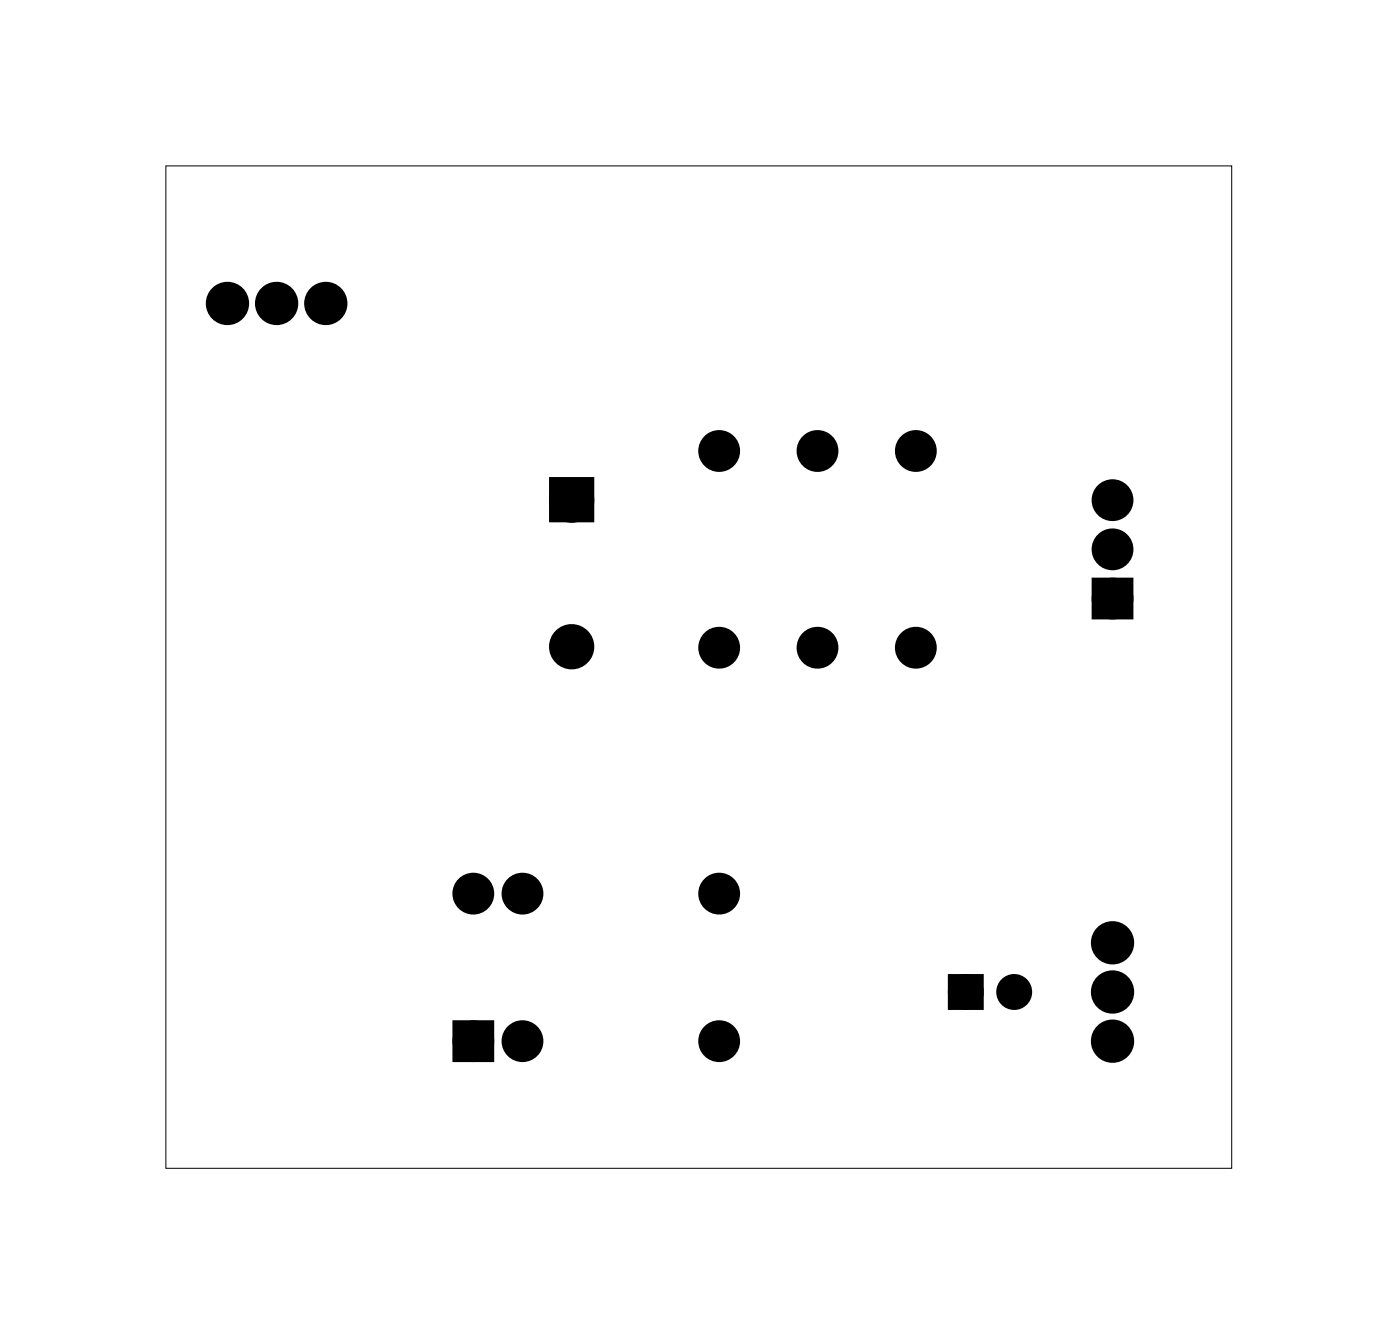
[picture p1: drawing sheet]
<svg xmlns="http://www.w3.org/2000/svg" width="72mm" height="69mm" viewBox="0 0 72 69" stroke-linecap="round" stroke-linejoin="round" font-family="sans-serif">
<path d="M8.6 8.6h55v51.7h-55z" fill="none" stroke="#000" stroke-width=".05"/>
<g fill="#000">
<circle cx="11.8" cy="15.7" r=".74"/>
<circle cx="14.3" cy="15.7" r=".74"/>
<circle cx="16.8" cy="15.7" r=".74"/>
<circle cx="29.5" cy="25.8" r=".79"/>
<circle cx="29.5" cy="33.4" r=".79"/>
<circle cx="37.2" cy="23.3" r=".7"/>
<circle cx="37.2" cy="33.5" r=".7"/>
<circle cx="42.2" cy="23.3" r=".7"/>
<circle cx="42.2" cy="33.5" r=".7"/>
<circle cx="47.3" cy="23.3" r=".7"/>
<circle cx="47.3" cy="33.5" r=".7"/>
<circle cx="57.5" cy="28.4" r=".7"/>
<circle cx="57.5" cy="25.8" r=".7"/>
<circle cx="57.5" cy="30.9" r=".7"/>
<circle cx="24.5" cy="46.2" r=".7"/>
<circle cx="24.5" cy="53.8" r=".7"/>
<circle cx="27" cy="46.2" r=".7"/>
<circle cx="27" cy="53.8" r=".7"/>
<circle cx="37.2" cy="46.2" r=".7"/>
<circle cx="37.2" cy="53.8" r=".7"/>
<circle cx="49.9" cy="51.2" r=".6"/>
<circle cx="52.4" cy="51.2" r=".6"/>
<circle cx="57.5" cy="51.2" r=".74"/>
<circle cx="57.5" cy="48.7" r=".74"/>
<circle cx="57.5" cy="53.8" r=".74"/>
</g>
<g fill="none" stroke="#000" stroke-width=".76" stroke-linecap="butt">
<path d="M28.7 25h1.6v1.6h-1.6zM56.8 30.2h1.4v1.4h-1.4zM23.8 53.1h1.3v1.4h-1.3z"/>
<circle cx="11.8" cy="15.7" r=".74"/>
<circle cx="14.3" cy="15.7" r=".74"/>
<circle cx="16.8" cy="15.7" r=".74"/>
<circle cx="29.5" cy="25.8" r=".79"/>
<circle cx="29.5" cy="33.4" r=".79"/>
<circle cx="37.2" cy="23.3" r=".7"/>
<circle cx="37.2" cy="33.5" r=".7"/>
<circle cx="42.2" cy="23.3" r=".7"/>
<circle cx="42.2" cy="33.5" r=".7"/>
<circle cx="47.3" cy="23.3" r=".7"/>
<circle cx="47.3" cy="33.5" r=".7"/>
<circle cx="57.5" cy="25.8" r=".7"/>
<circle cx="57.5" cy="30.9" r=".7"/>
<circle cx="57.5" cy="28.4" r=".7"/>
<circle cx="24.5" cy="46.2" r=".7"/>
<circle cx="24.5" cy="53.8" r=".7"/>
<circle cx="27" cy="46.2" r=".7"/>
<circle cx="27" cy="53.8" r=".7"/>
<circle cx="37.2" cy="46.2" r=".7"/>
<circle cx="37.2" cy="53.8" r=".7"/>
<circle cx="57.5" cy="51.2" r=".74"/>
<circle cx="57.5" cy="48.7" r=".74"/>
<circle cx="57.5" cy="53.8" r=".74"/>
</g>
<path d="M28.7 25h1.6v1.6h-1.6zM56.8 30.2h1.4v1.4h-1.4zM23.8 53.1h1.3v1.4h-1.3zM49.3 50.6h1.2v1.2h-1.2z" fill="#000"/>
<g fill="none" stroke="#000" stroke-width=".65" stroke-linecap="butt">
<path d="M49.3 50.6h1.2v1.2h-1.2z"/>
<circle cx="49.9" cy="51.2" r=".6"/>
<circle cx="52.4" cy="51.2" r=".6"/>
</g>
</svg>
